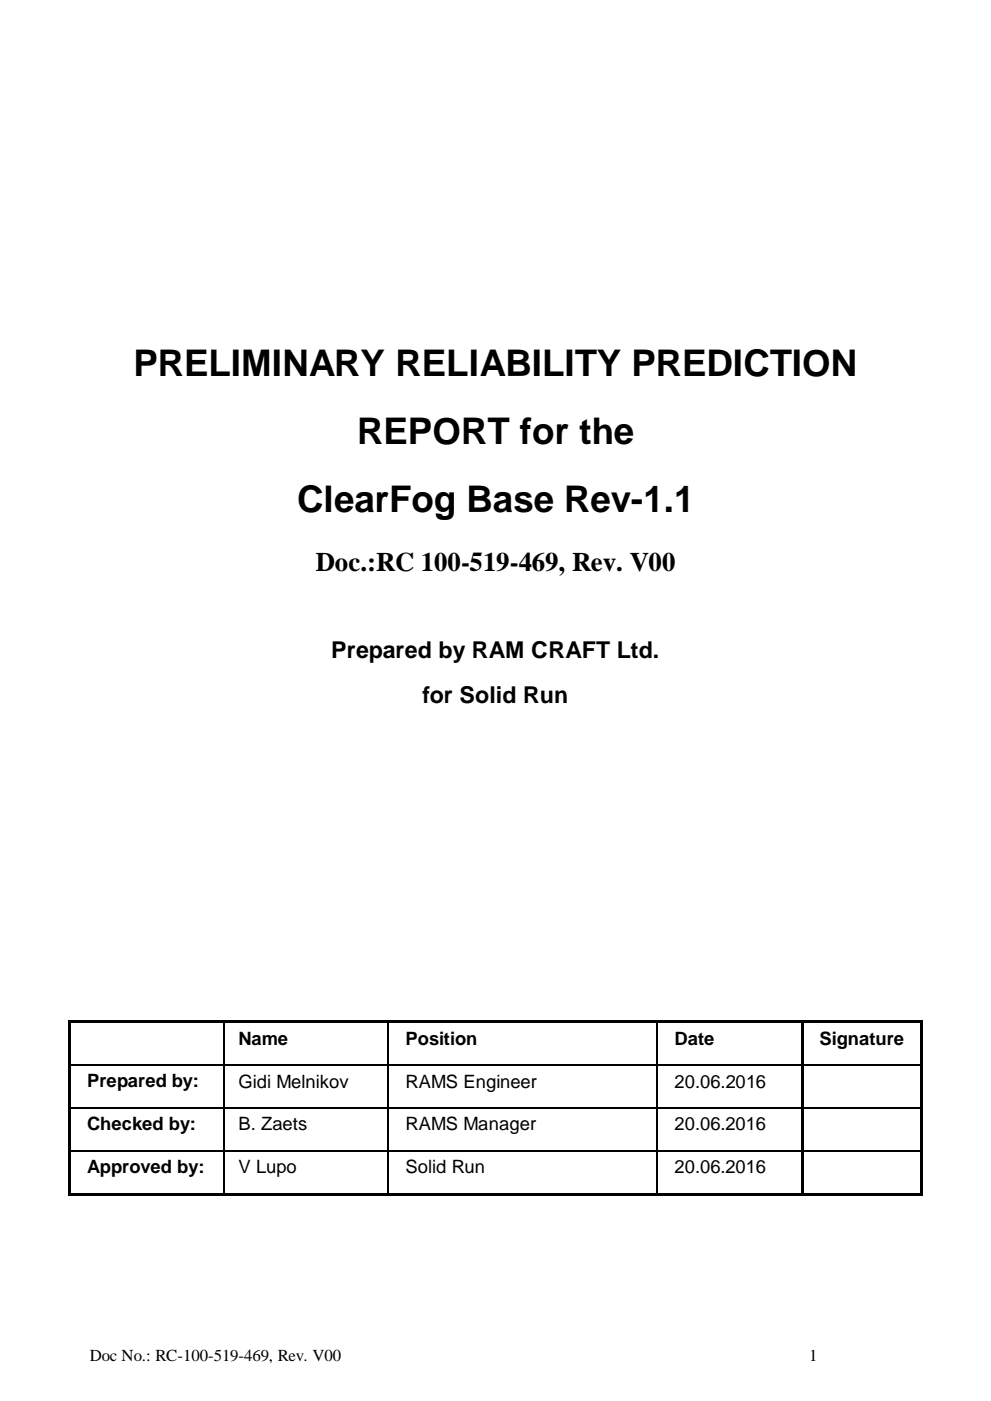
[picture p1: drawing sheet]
<svg xmlns="http://www.w3.org/2000/svg" width="210mm" height="297mm" viewBox="0 0 210 297" stroke-linecap="round" stroke-linejoin="round" font-family="sans-serif">
<defs><g id="words">
<g font-size="7.8">
<text x="28.3" y="79.6">PRELIMINARY RELIABILITY PREDICTION</text>
<text x="75.7" y="94">REPORT for the</text>
<text x="63" y="108.6">ClearFog Base Rev-1.1</text>
</g>
<text font-size="5.7" x="66.9" y="121.1">Doc.:RC 100-519-469, Rev. V00</text>
<g font-size="4.9">
<text x="70.2" y="139.4">Prepared by RAM CRAFT Ltd.</text>
<text x="89.5" y="149.1">for Solid Run</text>
</g>
<g font-size="3.9">
<text x="50.6" y="221.4">Name</text>
<text x="86" y="221.4">Position</text>
<text x="143" y="221.4">Date</text>
<text x="173.7" y="221.4">Signature</text>
<text x="18.5" y="230.4">Prepared by:</text>
<text x="50.6" y="230.5">Gidi Melnikov</text>
<text x="86" y="230.5">RAMS Engineer</text>
<text x="143" y="230.5">20.06.2016</text>
<text x="18.5" y="239.5">Checked by:</text>
<text x="50.6" y="239.6">B. Zaets</text>
<text x="86" y="239.6">RAMS Manager</text>
<text x="143" y="239.6">20.06.2016</text>
<text x="18.5" y="248.6">Approved by:</text>
<text x="50.6" y="248.6">V Lupo</text>
<text x="86" y="248.6">Solid Run</text>
<text x="143" y="248.6">20.06.2016</text>
</g>
<g font-size="3.6">
<text x="19.1" y="288.5">Doc No.: RC-100-519-469, Rev. V00</text>
<text x="171.5" y="288.5">1</text>
</g>
</g></defs>
<g fill="#000">
<path d="M14.6 216.2h.5v.5h-.5z" fill-rule="evenodd"/>
<path d="M14.6 216.2h.5v.5h-.5z" fill-rule="evenodd"/>
<path d="M15.1 216.2h32.2v.5h-32.2z" fill-rule="evenodd"/>
<path d="M47.3 216.2h.5v.5h-.5z" fill-rule="evenodd"/>
<path d="M47.8 216.2h34.3v.5h-34.3z" fill-rule="evenodd"/>
<path d="M82.1 216.2h.5v.5h-.5z" fill-rule="evenodd"/>
<path d="M82.6 216.2h56.6v.5h-56.6z" fill-rule="evenodd"/>
<path d="M139.2 216.2h.5v.5h-.5z" fill-rule="evenodd"/>
<path d="M139.7 216.2h30.1v.5h-30.1z" fill-rule="evenodd"/>
<path d="M169.8 216.2h.5v.5h-.5z" fill-rule="evenodd"/>
<path d="M170.3 216.2h24.8v.5h-24.8z" fill-rule="evenodd"/>
<path d="M195.1 216.2h.5v.5h-.5z" fill-rule="evenodd"/>
<path d="M195.1 216.2h.5v.5h-.5z" fill-rule="evenodd"/>
<path d="M14.6 216.7h.5v8.9h-.5z" fill-rule="evenodd"/>
<path d="M14.6 225.6h.5v.3h-.5z" fill-rule="evenodd"/>
<path d="M14.6 225.9h.5v8.8h-.5z" fill-rule="evenodd"/>
<path d="M14.6 234.7h.5v.2h-.5z" fill-rule="evenodd"/>
<path d="M47.3 225.6h.2v.3h-.2z" fill-rule="evenodd"/>
<path d="M47.3 234.7h.2v.2h-.2z" fill-rule="evenodd"/>
<path d="M82.1 225.6h.2v.3h-.2z" fill-rule="evenodd"/>
<path d="M82.1 234.7h.2v.2h-.2z" fill-rule="evenodd"/>
<path d="M139.2 225.6h.2v.3h-.2z" fill-rule="evenodd"/>
<path d="M139.2 234.7h.2v.2h-.2z" fill-rule="evenodd"/>
<path d="M169.8 216.7h.5v8.9h-.5z" fill-rule="evenodd"/>
<path d="M169.8 225.6h.5v.3h-.5z" fill-rule="evenodd"/>
<path d="M169.8 225.9h.5v8.8h-.5z" fill-rule="evenodd"/>
<path d="M169.8 234.7h.5v.2h-.5z" fill-rule="evenodd"/>
<path d="M195.1 216.7h.5v8.9h-.5z" fill-rule="evenodd"/>
<path d="M195.1 225.6h.5v.3h-.5z" fill-rule="evenodd"/>
<path d="M195.1 225.9h.5v8.8h-.5z" fill-rule="evenodd"/>
<path d="M195.1 234.7h.5v.2h-.5z" fill-rule="evenodd"/>
<path d="M14.6 234.9h.5v8.8h-.5z" fill-rule="evenodd"/>
<path d="M14.6 243.7h.5v.3h-.5z" fill-rule="evenodd"/>
<path d="M14.6 244h.5v8.8h-.5z" fill-rule="evenodd"/>
<path d="M14.6 252.8h.5v.5h-.5z" fill-rule="evenodd"/>
<path d="M14.6 252.8h.5v.5h-.5z" fill-rule="evenodd"/>
<path d="M15.1 252.8h32.2v.5h-32.2z" fill-rule="evenodd"/>
<path d="M47.3 243.7h.2v.3h-.2z" fill-rule="evenodd"/>
<path d="M47.3 252.8h.5v.5h-.5z" fill-rule="evenodd"/>
<path d="M47.8 252.8h34.3v.5h-34.3z" fill-rule="evenodd"/>
<path d="M82.1 243.7h.2v.3h-.2z" fill-rule="evenodd"/>
<path d="M82.1 252.8h.5v.5h-.5z" fill-rule="evenodd"/>
<path d="M82.6 252.8h56.6v.5h-56.6z" fill-rule="evenodd"/>
<path d="M139.2 243.7h.2v.3h-.2z" fill-rule="evenodd"/>
<path d="M139.2 252.8h.5v.5h-.5z" fill-rule="evenodd"/>
<path d="M139.7 252.8h30.1v.5h-30.1z" fill-rule="evenodd"/>
<path d="M169.8 234.9h.5v8.8h-.5z" fill-rule="evenodd"/>
<path d="M169.8 243.7h.5v.3h-.5z" fill-rule="evenodd"/>
<path d="M169.8 244h.5v8.8h-.5z" fill-rule="evenodd"/>
<path d="M169.8 252.8h.5v.5h-.5z" fill-rule="evenodd"/>
<path d="M170.3 252.8h24.8v.5h-24.8z" fill-rule="evenodd"/>
<path d="M195.1 234.9h.5v8.8h-.5z" fill-rule="evenodd"/>
<path d="M195.1 243.7h.5v.3h-.5z" fill-rule="evenodd"/>
<path d="M195.1 244h.5v8.8h-.5z" fill-rule="evenodd"/>
<path d="M195.1 252.8h.5v.5h-.5z" fill-rule="evenodd"/>
<path d="M195.1 252.8h.5v.5h-.5z" fill-rule="evenodd"/>
</g>
<g fill="none" stroke="#000" stroke-width=".25">
<path d="M47.4 216.7v8.9M82.2 216.7v8.9M139.3 216.7v8.9M15.1 225.7h32.2M15.1 234.8h32.2M47.4 225.9v8.8M47.4 234.9v8.8M47.5 225.7h34.6M47.5 234.8h34.6M82.2 225.9v8.8M82.2 234.9v8.8M82.3 225.7h56.9"/>
<path d="M82.3 234.8h56.9M139.3 225.9v8.8M139.3 234.9v8.8M139.4 225.7h30.4M139.4 234.8h30.4M170.3 225.7h24.8M170.3 234.8h24.8M15.1 243.9h32.2M47.4 244v8.8M47.5 243.9h34.6M82.2 244v8.8M82.3 243.9h56.9"/>
<path d="M139.3 244v8.8M139.4 243.9h30.4M170.3 243.9h24.8"/>
</g>
<use href="#words"/>
</svg>
